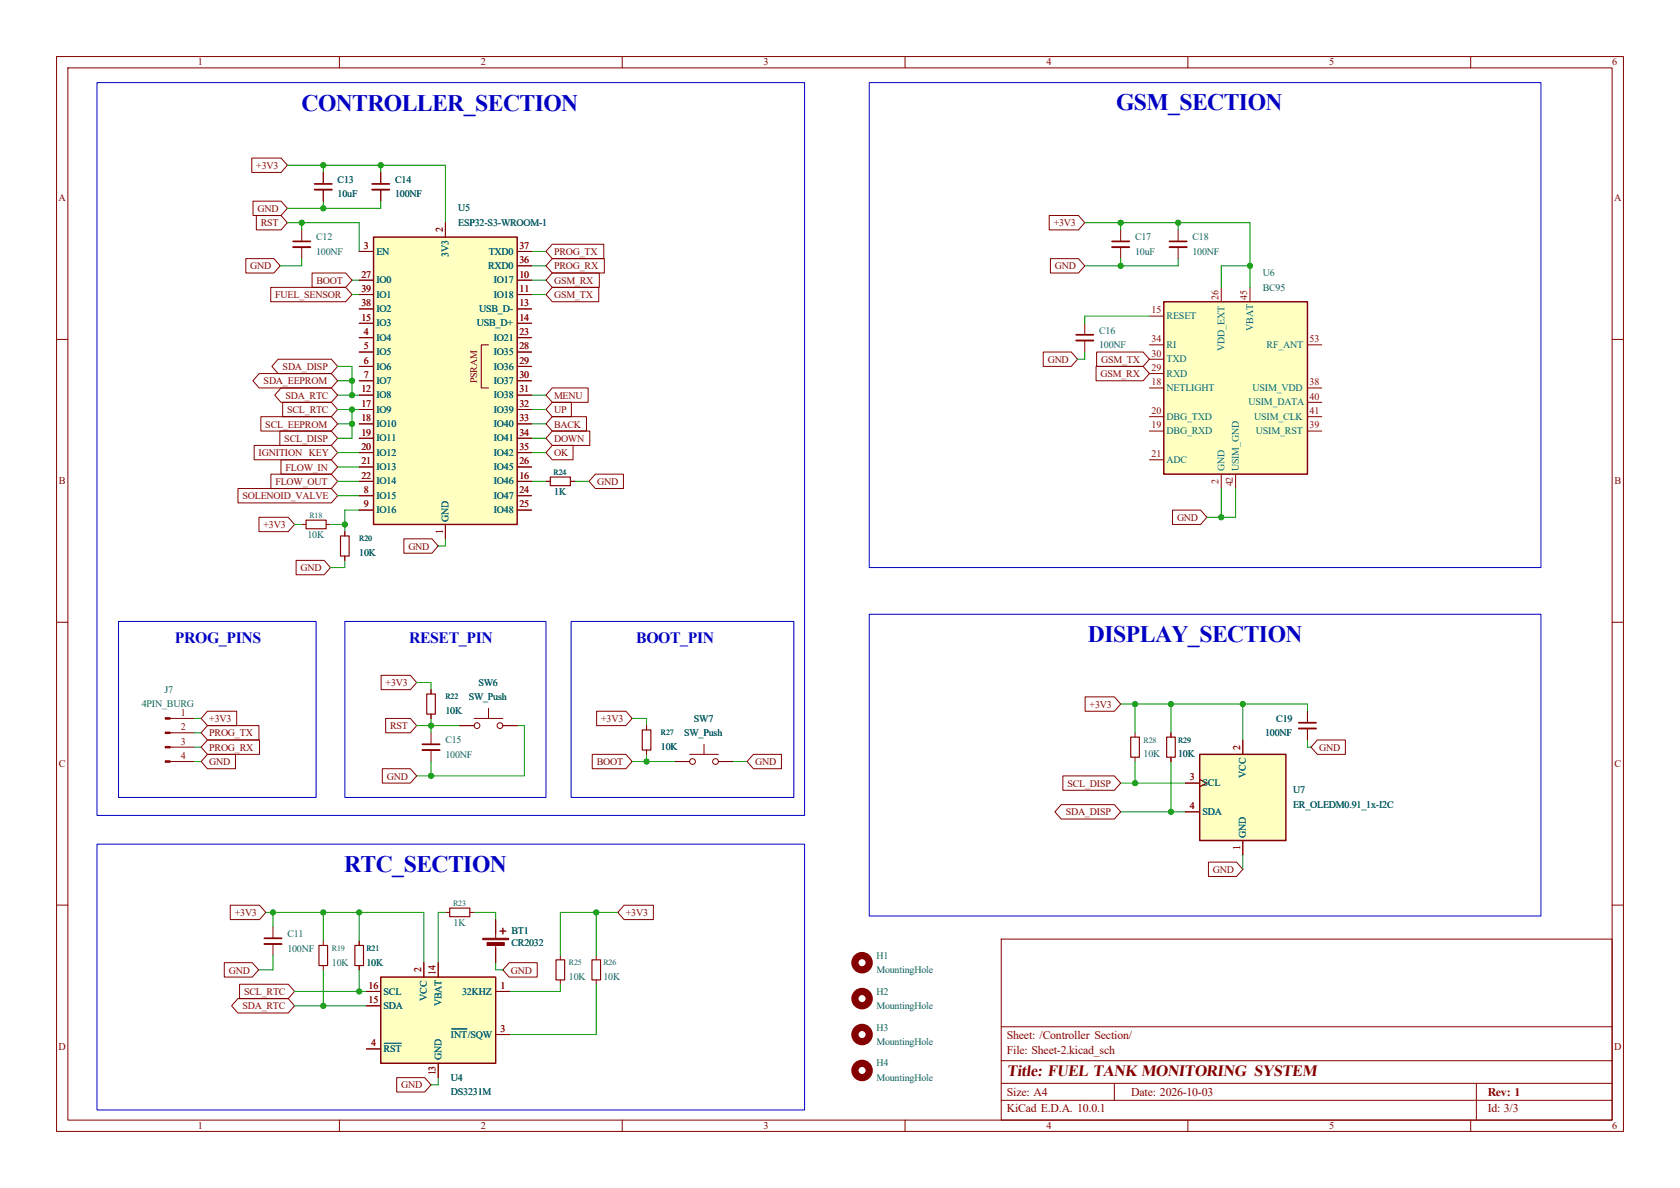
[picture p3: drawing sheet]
<svg xmlns="http://www.w3.org/2000/svg" width="297mm" height="210mm" viewBox="0 0 297 210" stroke-linecap="round" stroke-linejoin="round" font-family="sans-serif">
<defs><g id="words">
<g font-size="4.2" fill="#0000c2">
<text x="53.3" y="19.7">CONTROLLER_SECTION</text>
<text x="197.3" y="19.4">GSM_SECTION</text>
<text x="192.3" y="113.4">DISPLAY_SECTION</text>
<text x="60.8" y="154.1">RTC_SECTION</text>
</g>
<g font-size="2.8" fill="#0000c2">
<text x="30.9" y="113.7">PROG_PINS</text>
<text x="72.3" y="113.7">RESET_PIN</text>
<text x="112.5" y="113.7">BOOT_PIN</text>
</g>
<text font-size="2.8" fill="#840000" x="178" y="190.2">Title: FUEL TANK MONITORING SYSTEM</text>
<g font-size="2.1" fill="#840000">
<text x="178" y="183.7">Sheet: /Controller Section/</text>
<text x="178" y="186.4">File: Sheet-2.kicad_sch</text>
<text x="178" y="196.6">KiCad E.D.A. 10.0.1</text>
<text x="178" y="193.8">Size: A4</text>
<text x="200" y="193.8">Date: 2026-10-03</text>
<text x="263" y="193.8">Rev: 1</text>
<text x="263" y="196.6">Id: 3/3</text>
</g>
<g font-size="1.8" fill="#840000">
<text x="35" y="11.6">1</text>
<text x="85" y="11.6">2</text>
<text x="135" y="11.6">3</text>
<text x="185" y="11.6">4</text>
<text x="235" y="11.6">5</text>
<text x="285" y="11.6">6</text>
<text x="45.3" y="29.9">+3V3</text>
<text x="10.3" y="35.6">A</text>
<text x="285.3" y="35.6">A</text>
<text x="45.5" y="37.5">GND</text>
<text x="46.1" y="40">RST</text>
<text x="186.3" y="40">+3V3</text>
<text x="44.3" y="47.6">GND</text>
<text x="97.9" y="45.1">PROG_TX</text>
<text x="97.9" y="47.6">PROG_RX</text>
<text x="186.5" y="47.6">GND</text>
<text x="48.7" y="52.7">FUEL_SENSOR</text>
<text x="56" y="50.2">BOOT</text>
<text x="97.9" y="50.2">GSM_RX</text>
<text x="97.9" y="52.7">GSM_TX</text>
<text x="50" y="65.4">SDA_DISP</text>
<text x="185.2" y="64.1">GND</text>
<text x="194.7" y="64.1">GSM_TX</text>
<text x="46.6" y="68">SDA_EEPROM</text>
<text x="50.5" y="70.5">SDA_RTC</text>
<text x="84.4" y="67.8" transform="rotate(-90 84.4 67.8)">PSRAM</text>
<text x="97.9" y="70.5">MENU</text>
<text x="194.6" y="66.7">GSM_RX</text>
<text x="46.9" y="75.6">SCL_EEPROM</text>
<text x="50.8" y="73">SCL_RTC</text>
<text x="97.9" y="73">UP</text>
<text x="97.9" y="75.6">BACK</text>
<text x="45.7" y="80.7">IGNITION KEY</text>
<text x="50.3" y="78.1">SCL_DISP</text>
<text x="50.5" y="83.2">FLOW_IN</text>
<text x="97.9" y="78.1">DOWN</text>
<text x="97.9" y="80.7">OK</text>
<text x="10.4" y="85.6">B</text>
<text x="42.9" y="88.3">SOLENOID_VALVE</text>
<text x="48.7" y="85.7">FLOW_OUT</text>
<text x="105.6" y="85.7">GND</text>
<text x="285.4" y="85.6">B</text>
<text x="46.6" y="93.4">+3V3</text>
<text x="208.1" y="92.1">GND</text>
<text x="53.1" y="101">GND</text>
<text x="72.2" y="97.2">GND</text>
<text x="68.2" y="121.3">+3V3</text>
<text x="192.6" y="125.1">+3V3</text>
<text x="37" y="127.6">+3V3</text>
<text x="37" y="130.2">PROG_TX</text>
<text x="69" y="128.9">RST</text>
<text x="106.3" y="127.6">+3V3</text>
<text x="10.4" y="135.6">C</text>
<text x="37" y="132.7">PROG_RX</text>
<text x="37" y="135.3">GND</text>
<text x="68.4" y="137.8">GND</text>
<text x="105.5" y="135.3">BOOT</text>
<text x="133.5" y="135.3">GND</text>
<text x="233.2" y="132.7">GND</text>
<text x="285.4" y="135.6">C</text>
<text x="188.7" y="139.1">SCL_DISP</text>
<text x="188.4" y="144.2">SDA_DISP</text>
<text x="214.4" y="154.3">GND</text>
<text x="41.5" y="161.9">+3V3</text>
<text x="110.6" y="161.9">+3V3</text>
<text x="40.4" y="172.1">GND</text>
<text x="90.3" y="172.1">GND</text>
<text x="42.9" y="178.4">SDA_RTC</text>
<text x="43.1" y="175.9">SCL_RTC</text>
<text x="10.3" y="185.6">D</text>
<text x="285.3" y="185.6">D</text>
<text x="70.9" y="192.4">GND</text>
<text x="35" y="199.6">1</text>
<text x="85" y="199.6">2</text>
<text x="135" y="199.6">3</text>
<text x="185" y="199.6">4</text>
<text x="235" y="199.6">5</text>
<text x="285" y="199.6">6</text>
</g>
<g font-size="1.8" fill="#006464">
<text x="59.7" y="34.9">10uF</text>
<text x="59.7" y="32.3">C13</text>
<text x="69.8" y="34.9">100NF</text>
<text x="69.8" y="32.3">C14</text>
<text x="81" y="37.4">U5</text>
<text x="81" y="39.9">ESP32-S3-WROOM-1</text>
<text x="55.9" y="45">100NF</text>
<text x="55.9" y="42.5">C12</text>
<text x="66.5" y="45">EN</text>
<text x="79.3" y="45.5" transform="rotate(-90 79.3 45.5)">3V3</text>
<text x="86.3" y="47.5">RXD0</text>
<text x="86.4" y="45">TXD0</text>
<text x="200.7" y="45">10uF</text>
<text x="200.7" y="42.5">C17</text>
<text x="210.8" y="45">100NF</text>
<text x="210.8" y="42.5">C18</text>
<text x="66.5" y="50.1">IO0</text>
<text x="66.5" y="52.6">IO1</text>
<text x="87.3" y="50.1">IO17</text>
<text x="87.3" y="52.6">IO18</text>
<text x="223.2" y="48.8">U6</text>
<text x="223.2" y="51.4">BC95</text>
<text x="66.5" y="57.7">IO3</text>
<text x="66.5" y="55.2">IO2</text>
<text x="84.3" y="57.7">USB_D+</text>
<text x="84.7" y="55.2">USB_D-</text>
<text x="194.3" y="59">C16</text>
<text x="206.2" y="56.4">RESET</text>
<text x="221.5" y="58.5" transform="rotate(-90 221.5 58.5)">VBAT</text>
<text x="66.5" y="60.2">IO4</text>
<text x="66.5" y="62.8">IO5</text>
<text x="66.5" y="65.3">IO6</text>
<text x="87.3" y="60.2">IO21</text>
<text x="87.3" y="62.8">IO35</text>
<text x="87.3" y="65.3">IO36</text>
<text x="194.3" y="61.5">100NF</text>
<text x="206.2" y="64.1">TXD</text>
<text x="206.2" y="61.5">RI</text>
<text x="216.5" y="62" transform="rotate(-90 216.5 62)">VDD_EXT</text>
<text x="223.9" y="61.5">RF_ANT</text>
<text x="66.5" y="67.9">IO7</text>
<text x="66.5" y="70.4">IO8</text>
<text x="87.3" y="67.9">IO37</text>
<text x="87.3" y="70.4">IO38</text>
<text x="206.2" y="69.1">NETLIGHT</text>
<text x="206.2" y="66.6">RXD</text>
<text x="220.7" y="71.7">USIM_DATA</text>
<text x="221.5" y="69.1">USIM_VDD</text>
<text x="66.5" y="72.9">IO9</text>
<text x="66.5" y="75.5">IO10</text>
<text x="87.3" y="72.9">IO39</text>
<text x="87.3" y="75.5">IO40</text>
<text x="206.2" y="76.8">DBG_RXD</text>
<text x="206.2" y="74.2">DBG_TXD</text>
<text x="221.7" y="74.2">USIM_CLK</text>
<text x="222" y="76.8">USIM_RST</text>
<text x="66.5" y="78">IO11</text>
<text x="66.5" y="80.6">IO12</text>
<text x="66.5" y="83.1">IO13</text>
<text x="87.3" y="83.1">IO45</text>
<text x="87.3" y="78">IO41</text>
<text x="87.3" y="80.6">IO42</text>
<text x="206.2" y="81.8">ADC</text>
<text x="216.5" y="83.3" transform="rotate(-90 216.5 83.3)">GND</text>
<text x="219" y="83.3" transform="rotate(-90 219 83.3)">USIM_GND</text>
<text x="66.5" y="88.2">IO15</text>
<text x="66.5" y="85.6">IO14</text>
<text x="87.3" y="85.6">IO46</text>
<text x="87.3" y="88.2">IO47</text>
<text x="98" y="87.4">1K</text>
<text x="54.4" y="95">10K</text>
<text x="66.5" y="90.7">IO16</text>
<text x="79.3" y="92.2" transform="rotate(-90 79.3 92.2)">GND</text>
<text x="87.3" y="90.7">IO48</text>
<text x="63.5" y="98.3">10K</text>
<text x="25.1" y="125">4PIN_BURG</text>
<text x="29.1" y="122.5">J7</text>
<text x="82.9" y="123.7">SW_Push</text>
<text x="84.6" y="121.2">SW6</text>
<text x="78.7" y="126.3">10K</text>
<text x="78.7" y="131.4">C15</text>
<text x="121" y="130.1">SW_Push</text>
<text x="122.7" y="127.6">SW7</text>
<text x="223.7" y="130.1">100NF</text>
<text x="225.6" y="127.6">C19</text>
<text x="78.7" y="133.9">100NF</text>
<text x="116.8" y="132.6">10K</text>
<text x="202.2" y="133.9">10K</text>
<text x="208.3" y="133.9">10K</text>
<text x="220.3" y="137.5" transform="rotate(-90 220.3 137.5)">VCC</text>
<text x="212.6" y="139">SCL</text>
<text x="228.6" y="140.3">U7</text>
<text x="228.6" y="142.8">ER_OLEDM0.91_1x-I2C</text>
<text x="212.6" y="144.1">SDA</text>
<text x="220.3" y="148.1" transform="rotate(-90 220.3 148.1)">GND</text>
<text x="50.8" y="165.7">C11</text>
<text x="80.2" y="163.6">1K</text>
<text x="90.4" y="165.1">BT1</text>
<text x="90.4" y="167.2">CR2032</text>
<text x="50.8" y="168.2">100NF</text>
<text x="58.7" y="170.7">10K</text>
<text x="64.8" y="170.7">10K</text>
<text x="100.6" y="173.3">10K</text>
<text x="106.7" y="173.3">10K</text>
<text x="154.9" y="169.5">H1</text>
<text x="154.9" y="172">MountingHole</text>
<text x="67.8" y="178.4">SDA</text>
<text x="67.8" y="175.8">SCL</text>
<text x="75.5" y="176.9" transform="rotate(-90 75.5 176.9)">VCC</text>
<text x="78" y="177.9" transform="rotate(-90 78 177.9)">VBAT</text>
<text x="81.7" y="175.8">32KHZ</text>
<text x="154.9" y="175.8">H2</text>
<text x="154.9" y="178.4">MountingHole</text>
<text x="67.8" y="186">RST</text>
<text x="79.7" y="183.4">INT/SQW</text>
<text x="154.9" y="182.2">H3</text>
<text x="154.9" y="184.7">MountingHole</text>
<text x="78" y="187.5" transform="rotate(-90 78 187.5)">GND</text>
<text x="79.7" y="191.1">U4</text>
<text x="154.9" y="188.5">H4</text>
<text x="154.9" y="191.1">MountingHole</text>
<text x="79.7" y="193.6">DS3231M</text>
</g>
<g font-size="1.8" fill="#a90000">
<text x="78.3" y="41.1" transform="rotate(-90 78.3 41.1)">2</text>
<text x="64.3" y="44">3</text>
<text x="91.8" y="46.5">36</text>
<text x="91.8" y="44">37</text>
<text x="63.9" y="49.1">27</text>
<text x="63.9" y="51.6">39</text>
<text x="91.8" y="49.1">10</text>
<text x="91.9" y="51.6">11</text>
<text x="215.4" y="53" transform="rotate(-90 215.4 53)">26</text>
<text x="220.5" y="53" transform="rotate(-90 220.5 53)">45</text>
<text x="63.9" y="56.7">15</text>
<text x="63.9" y="54.1">38</text>
<text x="64.3" y="59.2">4</text>
<text x="91.8" y="54.1">13</text>
<text x="91.8" y="56.7">14</text>
<text x="91.8" y="59.2">23</text>
<text x="203.6" y="55.4">15</text>
<text x="64.3" y="61.8">5</text>
<text x="64.3" y="64.3">6</text>
<text x="91.8" y="61.8">28</text>
<text x="91.8" y="64.3">29</text>
<text x="203.6" y="65.6">29</text>
<text x="203.6" y="63">30</text>
<text x="203.6" y="60.5">34</text>
<text x="231.5" y="60.5">53</text>
<text x="63.9" y="69.4">12</text>
<text x="63.9" y="71.9">17</text>
<text x="64.3" y="66.8">7</text>
<text x="91.8" y="66.8">30</text>
<text x="91.8" y="69.4">31</text>
<text x="91.8" y="71.9">32</text>
<text x="203.6" y="68.1">18</text>
<text x="231.5" y="68.1">38</text>
<text x="231.5" y="70.7">40</text>
<text x="63.9" y="74.5">18</text>
<text x="63.9" y="77">19</text>
<text x="91.8" y="74.5">33</text>
<text x="91.8" y="77">34</text>
<text x="203.6" y="75.7">19</text>
<text x="203.6" y="73.2">20</text>
<text x="231.5" y="75.7">39</text>
<text x="231.5" y="73.2">41</text>
<text x="63.9" y="79.5">20</text>
<text x="63.9" y="82.1">21</text>
<text x="91.8" y="82.1">26</text>
<text x="91.8" y="79.5">35</text>
<text x="203.6" y="80.8">21</text>
<text x="63.9" y="84.6">22</text>
<text x="64.3" y="87.2">8</text>
<text x="64.3" y="89.7">9</text>
<text x="91.8" y="84.6">16</text>
<text x="91.8" y="87.2">24</text>
<text x="91.8" y="89.7">25</text>
<text x="215.4" y="85.5" transform="rotate(-90 215.4 85.5)">2</text>
<text x="218" y="86" transform="rotate(-90 218 86)">42</text>
<text x="78.3" y="94.4" transform="rotate(-90 78.3 94.4)">1</text>
<text x="31.9" y="126.5">1</text>
<text x="31.9" y="129.1">2</text>
<text x="31.9" y="131.6">3</text>
<text x="31.9" y="134.2">4</text>
<text x="210.4" y="138">3</text>
<text x="219.2" y="132.5" transform="rotate(-90 219.2 132.5)">2</text>
<text x="210.4" y="143">4</text>
<text x="219.2" y="150.3" transform="rotate(-90 219.2 150.3)">1</text>
<text x="74.5" y="171.9" transform="rotate(-90 74.5 171.9)">2</text>
<text x="77" y="172.3" transform="rotate(-90 77 172.3)">14</text>
<text x="65.2" y="177.3">15</text>
<text x="65.2" y="174.8">16</text>
<text x="88.5" y="174.8">1</text>
<text x="65.6" y="185">4</text>
<text x="88.5" y="182.4">3</text>
<text x="77" y="190.1" transform="rotate(-90 77 190.1)">13</text>
</g>
<g font-size="1.4" fill="#006464">
<text x="97.9" y="84">R24</text>
<text x="54.7" y="91.6">R18</text>
<text x="63.5" y="95.7">R20</text>
<text x="78.7" y="123.6">R22</text>
<text x="116.8" y="130">R27</text>
<text x="202.2" y="131.3">R28</text>
<text x="208.3" y="131.3">R29</text>
<text x="80.1" y="160.2">R23</text>
<text x="58.7" y="168.1">R19</text>
<text x="64.8" y="168.1">R21</text>
<text x="100.6" y="170.6">R25</text>
<text x="106.7" y="170.6">R26</text>
</g>
</g></defs>
<g fill="none" stroke="#840000" stroke-width=".18">
<path d="M10 10h277v190h-277zM12 12h273v186h-273zM60 10v2M110 10v2M160 10v2M210 10v2M260 10v2M208.3 40.6v2.1M208.3 43.7v2M10 60h2M285 60h2M10 110h2"/>
<path d="M285 110h2M231.1 125.7v2.1M231.1 128.8v2M10 160h2M177 166h108v32h-108zM285 160h2M60 198v2M110 198v2M160 198v2M177 194.5h108M177 191.5h108M177 187.5h108"/>
<path d="M177 181.5h108M197 191.5v3M210 198v2M260 198v2M261 191.5v6.5"/>
</g>
<circle cx="152.4" cy="170.2" r="1.27" fill="none" stroke="#840000" stroke-width="1.3"/>
<path d="M206.8 42.7h3M229.6 127.8h3.1" fill="none" stroke="#840000" stroke-width=".3"/>
<path d="M206.8 43.7h3M229.6 128.8h3.1" fill="none" stroke="#840000" stroke-width=".33"/>
<path d="M212.1 133.4h15.2v15.2h-15.2z" fill="#ffffc2"/>
<path d="M212.1 133.4h15.2v15.2h-15.2z" fill="none" stroke="#840000" stroke-width=".25"/>
<g fill="none" stroke="#840000" stroke-width=".18">
<path d="M198.1 40.6v2.1M198.1 43.7v2M53.3 92.7h.8M57.7 92.7h.7M61 94v.7M61 98.3v.8M76.2 121.9v.8M76.2 126.2v.8M200.7 129.5v.8M200.7 133.9v.7M207 129.5v.8M207 133.9v.7"/>
<path d="M209.5 138.4h2.6M212.1 137.8l1.3 .6-1.3 .7M219.7 130.8v2.6M209.5 143.5h2.6M219.7 148.6v2.5M105.4 168.9v.8M105.4 173.2v.8"/>
</g>
<path d="M54.1 91.9h3.6v1.6h-3.6zM60.2 94.7h1.5v3.6h-1.5zM75.4 122.7h1.6v3.5h-1.6zM199.9 130.3h1.5v3.6h-1.5zM206.2 130.3h1.6v3.6h-1.6zM104.6 169.7h1.6v3.5h-1.6z" fill="none" stroke="#840000" stroke-width=".2"/>
<g fill="none" stroke="#840000" stroke-width="1.3">
<circle cx="152.4" cy="189.2" r="1.27"/>
<circle cx="152.4" cy="182.9" r="1.27"/>
</g>
<path d="M196.6 42.7h3" fill="none" stroke="#840000" stroke-width=".3"/>
<path d="M196.6 43.7h3" fill="none" stroke="#840000" stroke-width=".33"/>
<path d="M205.7 53.3h25.4v30.5h-25.4z" fill="#ffffc2"/>
<path d="M205.7 53.3h25.4v30.5h-25.4z" fill="none" stroke="#840000" stroke-width=".25"/>
<g fill="none" stroke="#840000" stroke-width=".18">
<path d="M57.1 30.5v2M57.1 33.5v2.1M67.3 30.5v2M67.3 33.5v2.1M53.3 40.6v2.1M53.3 43.7v2M191.8 57.2v2M203.2 55.9h2.5M215.9 50.8v2.5M221 50.8v2.5M191.8 60.2v2M203.2 68.6h2.5"/>
<path d="M203.2 76.2h2.5M203.2 73.7h2.5M203.2 66h2.5M203.2 63.5h2.5M203.2 61h2.5M231.1 68.6h2.6M231.1 76.2h2.6M231.1 73.7h2.6M231.1 61h2.6M231.1 71.1h2.6M96.5 85.1h.8M100.8 85.1h.8"/>
<path d="M203.2 81.3h2.5M215.9 83.8v2.6M218.4 83.8v2.6M99.1 168.9v.8M99.1 173.2v.8"/>
</g>
<path d="M55.6 32.5h3.1M65.8 32.5h3M51.8 42.7h3.1M190.2 59.2h3.1" fill="none" stroke="#840000" stroke-width=".3"/>
<path d="M55.6 33.5h3.1M65.8 33.5h3M51.8 43.7h3.1M190.2 60.2h3.1" fill="none" stroke="#840000" stroke-width=".33"/>
<circle cx="152.4" cy="176.5" r="1.27" fill="none" stroke="#840000" stroke-width="1.3"/>
<path d="M97.3 84.3h3.5v1.6h-3.5zM98.3 169.7h1.5v3.5h-1.5z" fill="none" stroke="#840000" stroke-width=".2"/>
<path d="M66 41.9h25.4v50.8h-25.4z" fill="#ffffc2"/>
<path d="M66 41.9h25.4v50.8h-25.4z" fill="none" stroke="#840000" stroke-width=".25"/>
<g fill="none" stroke="#840000" stroke-width=".18">
<path d="M78.7 39.4v2.5M63.5 44.5h2.5M63.5 59.7h2.5M63.5 49.5h2.5M63.5 52.1h2.5M63.5 54.6h2.5M63.5 57.2h2.5M91.4 44.5h2.6M91.4 59.7h2.6M91.4 49.5h2.6M91.4 52.1h2.6M91.4 54.6h2.6"/>
<path d="M91.4 57.2h2.6M91.4 47h2.6M63.5 62.2h2.5M63.5 64.8h2.5M63.5 67.3h2.5M63.5 69.9h2.5M63.5 72.4h2.5M63.5 74.9h2.5M63.5 77.5h2.5M86.4 61h-1.3v7.6h1.3M91.4 62.2h2.6M91.4 64.8h2.6"/>
<path d="M91.4 67.3h2.6M91.4 69.9h2.6M91.4 72.4h2.6M91.4 74.9h2.6M91.4 77.5h2.6M63.5 87.6h2.5M63.5 90.2h2.5M63.5 85.1h2.5M63.5 80h2.5M63.5 82.6h2.5M78.7 92.7v2.6M91.4 87.6h2.6"/>
<path d="M91.4 90.2h2.6M91.4 85.1h2.6M91.4 80h2.6M91.4 82.6h2.6M30.1 127h4.2M30.1 129.5h4.2M30.1 132.1h4.2M30.1 134.6h4.2M76.2 129.5v2.1M76.2 132.6v2M81.3 128.3h2.5M83.8 127h5.1"/>
<path d="M86.4 125.2v1.8M88.9 128.3h2.5M114.3 128.3v.7M114.3 132.6v.8M119.4 134.6h2.5M121.9 133.4h5.1M124.5 131.6v1.8M127 134.6h2.5"/>
<circle cx="84.3" cy="128.3" r=".51"/>
<circle cx="88.4" cy="128.3" r=".51"/>
<circle cx="122.4" cy="134.6" r=".51"/>
<circle cx="126.5" cy="134.6" r=".51"/>
</g>
<g fill="#840000" stroke="#840000" stroke-width=".18">
<path d="M29.2 126.9h.9v.2h-.9z"/>
<path d="M29.2 129.4h.9v.3h-.9z"/>
<path d="M29.2 132h.9v.2h-.9z"/>
<path d="M29.2 134.5h.9v.2h-.9z"/>
</g>
<path d="M113.5 129h1.6v3.6h-1.6z" fill="none" stroke="#840000" stroke-width=".2"/>
<path d="M74.7 131.6h3" fill="none" stroke="#840000" stroke-width=".3"/>
<path d="M74.7 132.6h3" fill="none" stroke="#840000" stroke-width=".33"/>
<path d="M67.3 172.7h20.3v15.3h-20.3z" fill="#ffffc2"/>
<path d="M67.3 172.7h20.3v15.3h-20.3zM88.4 164.6h1M88.9 164.1v1" fill="none" stroke="#840000" stroke-width=".25"/>
<g fill="none" stroke="#840000" stroke-width=".18">
<path d="M44.5 27.9h5.2l1.1 1.3-1.1 1.3h-5.2zM44.7 35.6h5l1.1 1.2-1.1 1.3h-5zM45.3 38.1h4.4l1.1 1.3-1.1 1.2h-4.4zM57.1 30.5v2M57.1 33.5v2.1M67.3 30.5v2M67.3 33.5v2.1M78.7 39.4v2.5M185.5 38.1h5.2l1.1 1.3-1.1 1.2h-5.2zM43.5 45.7h4.9l1.1 1.3-1.1 1.3h-4.9zM47.9 50.8h13.2l1.1 1.3-1.1 1.2h-13.2zM55.2 48.3h5.9l1.1 1.2-1.1 1.3h-5.9z"/>
<path d="M63.5 44.5h2.5M63.5 59.7h2.5M63.5 49.5h2.5M63.5 52.1h2.5M63.5 54.6h2.5M63.5 57.2h2.5M91.4 44.5h2.6M91.4 59.7h2.6M91.4 49.5h2.6M91.4 52.1h2.6M91.4 54.6h2.6M91.4 57.2h2.6"/>
<path d="M91.4 47h2.6M97.6 43.2h9.1v2.5h-9.1l-1.1-1.2zM97.6 45.7h9.2v2.6h-9.2l-1.1-1.3zM97.6 48.3h8.4v2.5h-8.4l-1.1-1.3zM97.6 50.8h8.3v2.5h-8.3l-1.1-1.2zM185.7 45.7h5l1.1 1.3-1.1 1.3h-5zM44.9 78.7h13.7l1.1 1.3-1.1 1.3h-13.7zM45.8 66h12.8l1.1 1.3-1.1 1.3h-12.8l-1.1-1.3zM46.1 73.7h12.5l1.1 1.2-1.1 1.3h-12.5zM49.2 63.5h9.4l1.1 1.3-1.1 1.2h-9.4l-1.1-1.2zM49.5 76.2h9.1l1.1 1.3-1.1 1.2h-9.1zM49.7 68.6h8.9l1.1 1.3-1.1 1.2h-8.9l-1.1-1.2z"/>
<path d="M50 71.1h8.6l1.1 1.3-1.1 1.3h-8.6zM63.5 62.2h2.5M63.5 64.8h2.5M63.5 67.3h2.5M63.5 69.9h2.5M63.5 72.4h2.5M63.5 74.9h2.5M63.5 77.5h2.5M91.4 62.2h2.6M91.4 64.8h2.6M91.4 67.3h2.6M91.4 69.9h2.6"/>
<path d="M91.4 72.4h2.6M91.4 74.9h2.6M91.4 77.5h2.6M97.6 76.2h6.7v2.5h-6.7l-1.1-1.2zM97.6 78.7h3.7v2.6h-3.7l-1.1-1.3zM97.6 71.1h3.4v2.6h-3.4l-1.1-1.3zM97.6 73.7h6.1v2.5h-6.1l-1.1-1.3zM97.6 68.6h6.4v2.5h-6.4l-1.1-1.2zM184.4 62.2h5l1.1 1.3-1.1 1.3h-5zM193.8 64.8h8.3l1.1 1.2-1.1 1.3h-8.3zM193.9 62.2h8.2l1.1 1.3-1.1 1.3h-8.2zM42.1 86.4h16.5l1.1 1.2-1.1 1.3h-16.5z"/>
<path d="M45.8 91.4h5.2l1.1 1.3-1.1 1.3h-5.2zM47.9 83.8h10.7l1.1 1.3-1.1 1.3h-10.7zM49.7 81.3h8.9l1.1 1.3-1.1 1.2h-8.9zM52.3 99.1h5l1.1 1.2-1.1 1.3h-5zM61 94v.7M61 98.3v.8M63.5 85.1h2.5M63.5 87.6h2.5M63.5 90.2h2.5M63.5 80h2.5M63.5 82.6h2.5M71.4 95.2h5l1.1 1.3-1.1 1.3h-5z"/>
<path d="M78.7 92.7v2.6M91.4 85.1h2.6M91.4 87.6h2.6M91.4 90.2h2.6M91.4 80h2.6M91.4 82.6h2.6M96.5 85.1h.8M100.8 85.1h.8M105.3 83.8h4.9v2.6h-4.9l-1.2-1.3zM207.3 90.2h4.9l1.2 1.2-1.2 1.3h-4.9zM67.4 119.4h5.1l1.2 1.3-1.2 1.2h-5.1zM36.7 125.7h5.1v2.6h-5.1l-1.1-1.3z"/>
<path d="M36.7 130.8h9.2v2.6h-9.2l-1.1-1.3zM36.7 128.3h9.1v2.5h-9.1l-1.1-1.3zM36.7 133.3h4.9v2.6h-4.9l-1.1-1.3zM67.6 135.9h4.9l1.2 1.3-1.2 1.2h-4.9zM68.2 127h4.3l1.2 1.3-1.2 1.2h-4.3zM76.2 121.9v.8M76.2 126.2v.8M81.3 128.3h2.5M88.9 128.3h2.5M104.7 133.3h5.9l1.2 1.3-1.2 1.3h-5.9zM105.5 125.7h5.1l1.2 1.3-1.2 1.3h-5.1zM114.3 128.3v.7"/>
<path d="M114.3 132.6v.8M119.4 134.6h2.5M127 134.6h2.5M133.2 133.3h5v2.6h-5l-1.1-1.3zM187.9 137.2h9.1l1.1 1.2-1.1 1.3h-9.1zM191.8 123.2h5.2l1.1 1.3-1.1 1.2h-5.2zM207 129.5v.8M207 133.9v.7M209.5 138.4h2.6M212.1 137.8l1.3 .6-1.3 .7M219.7 130.8v2.6M231.1 125.7v2.1"/>
<path d="M231.1 128.8v2M232.9 130.8h4.9v2.6h-4.9l-1.1-1.3zM187.6 142.2h9.4l1.1 1.3-1.1 1.3h-9.4l-1.1-1.3zM209.5 143.5h2.6M213.6 152.4h5l1.1 1.3-1.1 1.2h-5zM219.7 148.6v2.5M39.6 170.2h5l1.1 1.3-1.1 1.2h-5zM40.7 160h5.2l1.1 1.3-1.1 1.3h-5.2zM42.1 176.5h8.9l1.1 1.3-1.1 1.3h-8.9l-1.2-1.3zM42.4 174h8.6l1.1 1.3-1.1 1.2h-8.6zM48.3 163.8v2.1M48.3 166.9v2"/>
<path d="M57.1 166.4v.7M57.1 170.7v.8M63.5 166.4v.7M63.5 170.7v.8M64.8 175.3h2.5M64.8 177.8h2.5M74.9 170.2v2.5M77.5 170.2v2.5M78.7 161.3h.8M83.1 161.3h.7M87.6 175.3h2.6M87.6 162.6v3.3"/>
<path d="M87.6 166.9v3.3M90 170.2h5v2.5h-5l-1.1-1.2zM110.3 160h5.2v2.6h-5.2l-1.1-1.3zM64.8 185.4h2.5M70.1 190.5h5l1.1 1.3-1.1 1.2h-5zM77.5 188v2.5M87.6 182.9h2.6"/>
</g>
<path d="M67.9 184.4h3M79.8 181.9h2.8" fill="none" stroke="#006464" stroke-width=".18"/>
<path d="M56.4 167.1h1.5v3.6h-1.5zM62.7 167.1h1.6v3.6h-1.6zM79.5 160.5h3.6v1.6h-3.6z" fill="none" stroke="#840000" stroke-width=".2"/>
<path d="M46.7 165.9h3.1" fill="none" stroke="#840000" stroke-width=".3"/>
<path d="M46.7 166.9h3.1" fill="none" stroke="#840000" stroke-width=".33"/>
<g fill="#840000" stroke="#840000" stroke-width=".18">
<path d="M85.3 165.9h4.6v.2h-4.6z"/>
<path d="M86.1 166.6h3.1v.5h-3.1z"/>
</g>
<g fill="none" stroke="#009600" stroke-width=".18">
<path d="M50.8 39.4h12.7v5.1M50.8 29.2h27.9v10.2M53.3 39.4v1.2M57.1 29.2v1.3M57.1 35.6v1.2M67.3 29.2v1.3M67.3 35.6v1.2h-16.5M191.8 39.4h29.2v11.4M198.1 39.4v1.2M208.3 39.4v1.2M53.3 45.7v1.3h-3.8M62.2 52.1h1.3"/>
<path d="M62.2 49.5h1.3M94 52.1h2.5M94 44.5h2.5M94 47h2.5M94 49.5h2.5M198.1 45.7v1.3M203.2 55.9h-11.4v1.3M208.3 45.7v1.3h-16.5M221 47h-5.1v3.8M59.7 67.3h2.5M59.7 64.8h2.5v5.1M59.7 69.9h3.8"/>
<path d="M59.7 72.4h3.8M59.7 74.9h2.5M62.2 72.4v5.1h-2.5M94 69.9h2.5M94 72.4h2.5M94 77.5h2.5M94 74.9h2.5M191.8 62.2v1.3h-1.3M52.1 92.7h1.2M58.4 92.7h2.6M59.7 85.1h3.8M59.7 80h3.8"/>
<path d="M59.7 82.6h3.8M59.7 87.6h3.8M61 99.1v1.2h-2.6M63.5 90.2h-2.5v3.8M78.7 95.3v1.2h-1.2M94 85.1h2.5M94 80h2.5M101.6 85.1h2.5M215.9 86.4v5M218.4 86.4v5h-5M34.3 134.6h1.3M34.3 127h1.3"/>
<path d="M34.3 132.1h1.3M34.3 129.5h1.3M73.7 120.7h2.5v1.2M73.7 128.3h7.6M76.2 127v2.5M76.2 134.6v2.6M91.4 128.3h1.3v8.9h-19M111.8 134.6h7.6M111.8 127h2.5v1.3M114.3 133.4v1.2M129.5 134.6h2.6M198.1 124.5h33v1.2"/>
<path d="M198.1 138.4h11.4M200.7 124.5v5M200.7 134.6v3.8M207 124.5v5M207 134.6v8.9M219.7 124.5v6.3M231.1 130.8v1.3h.7M198.1 143.5h11.4M219.7 151.1v2.6M47 161.3h27.9v8.9M48.3 161.3v2.5M48.3 168.9v2.6h-2.6"/>
<path d="M52.1 177.8h12.7M52.1 175.3h12.7M57.1 161.3v5.1M57.1 171.5v6.3M63.5 161.3v5.1M63.5 171.5v3.8M78.7 161.3h-1.2v8.9M83.8 161.3h3.8v1.3M87.6 170.2v1.3h1.3M99.1 174v1.3h-8.9M105.4 174v8.9h-15.2M105.4 161.3v7.6"/>
<path d="M109.2 161.3h-10.1v7.6M77.5 190.5v1.3h-1.3"/>
</g>
<path d="M17.1 14.6h125.1v129.5h-125.1zM153.7 14.6h118.7v85.7h-118.7zM21 109.9h34.9v31.1h-34.9zM61 109.9h35.5v31.1h-35.5zM101 109.9h39.3v31.1h-39.3zM153.7 108.6h118.7v53.3h-118.7zM17.1 149.2h125.1v47h-125.1z" fill="none" stroke="#0000c2" stroke-width=".18"/>
<g fill="#009600" stroke="#009600" stroke-width=".18">
<circle cx="207" cy="124.5" r=".46"/>
<circle cx="200.7" cy="138.4" r=".46"/>
<circle cx="219.7" cy="124.5" r=".46"/>
<circle cx="200.7" cy="124.5" r=".46"/>
<circle cx="207" cy="143.5" r=".46"/>
<circle cx="61" cy="92.7" r=".46"/>
<circle cx="62.2" cy="74.9" r=".46"/>
<circle cx="221" cy="47" r=".46"/>
<circle cx="208.3" cy="39.4" r=".46"/>
<circle cx="198.1" cy="39.4" r=".46"/>
<circle cx="198.1" cy="47" r=".46"/>
<circle cx="215.9" cy="91.4" r=".46"/>
<circle cx="62.2" cy="69.9" r=".46"/>
<circle cx="62.2" cy="67.3" r=".46"/>
<circle cx="62.2" cy="72.4" r=".46"/>
<circle cx="53.3" cy="39.4" r=".46"/>
<circle cx="48.3" cy="161.3" r=".46"/>
<circle cx="76.2" cy="128.3" r=".46"/>
<circle cx="76.2" cy="137.2" r=".46"/>
<circle cx="57.1" cy="161.3" r=".46"/>
<circle cx="67.3" cy="29.2" r=".46"/>
<circle cx="57.1" cy="36.8" r=".46"/>
<circle cx="57.1" cy="29.2" r=".46"/>
<circle cx="105.4" cy="161.3" r=".46"/>
<circle cx="114.3" cy="134.6" r=".46"/>
<circle cx="57.1" cy="177.8" r=".46"/>
<circle cx="63.5" cy="175.3" r=".46"/>
<circle cx="63.5" cy="161.3" r=".46"/>
</g>
<use href="#words"/>
</svg>
